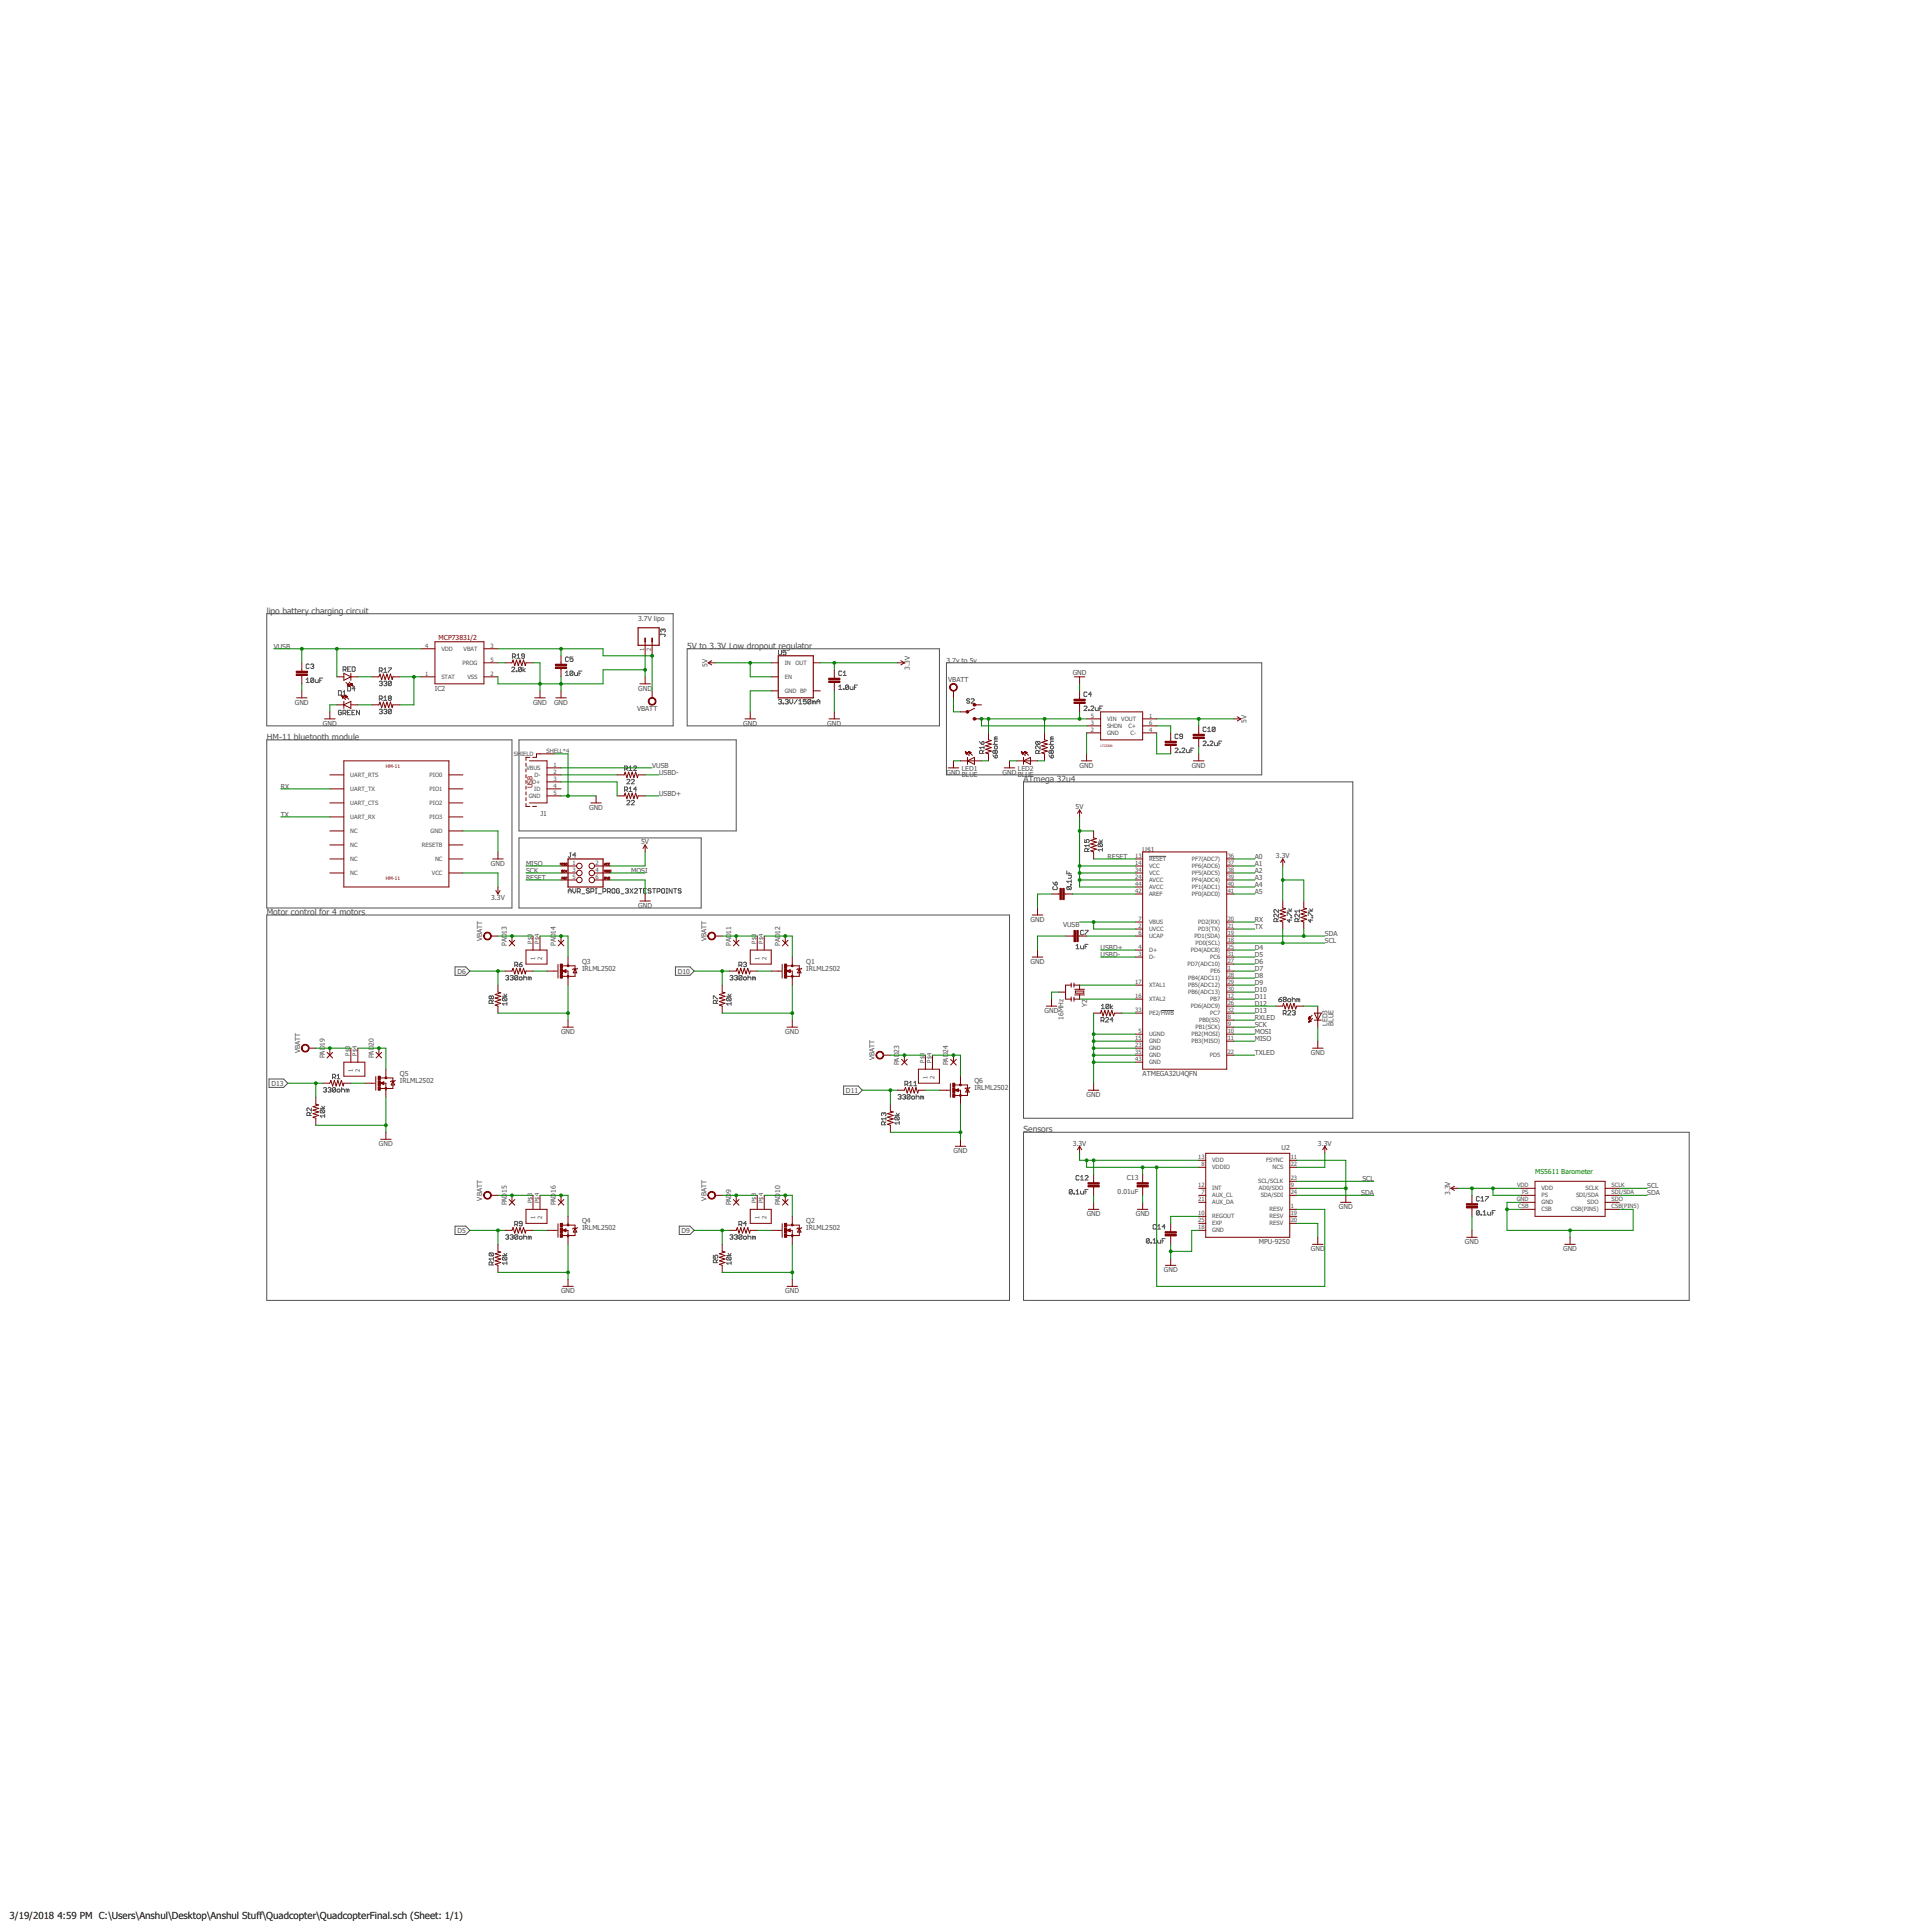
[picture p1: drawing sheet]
<svg xmlns="http://www.w3.org/2000/svg" width="700mm" height="700mm" viewBox="0 0 700 700" stroke-linecap="round" stroke-linejoin="round" font-family="sans-serif">
<defs><g id="words">
<g font-size="3.5">
<text x="3.5" y="695.4">3/19/2018</text>
<text x="20.8" y="695.4">4:59 PM C:\Users\Anshul\Desktop\Anshul Stuff\Quadcopter\QuadcopterFinal.sch (Sheet: 1/1)</text>
</g>
<g font-size="3.1" fill="#505050">
<text x="96.7" y="222.5">lipo battery charging circuit</text>
<text x="249.1" y="235.2">5V to 3.3V Low dropout regulator</text>
<text x="96.7" y="268.2">HM-11 bluetooth module</text>
<text x="371" y="283.4">ATmega 32u4</text>
<text x="96.7" y="331.7">Motor control for 4 motors</text>
<text x="371" y="410.4">Sensors</text>
</g>
<g font-size="2.5" fill="#505050">
<text x="231.3" y="225">3.7V lipo</text>
<text x="99.2" y="235.2">VUSB</text>
<text x="256.4" y="241.7" transform="rotate(-90 256.4 241.7)">5V</text>
<text x="329.8" y="242.7" transform="rotate(-90 329.8 242.7)">3.3V</text>
<text x="343" y="240.2">3.7v to 5v</text>
<text x="388.8" y="244.6">GND</text>
<text x="157.6" y="250.4">IC2</text>
<text x="231.3" y="250.4">GND</text>
<text x="343.7" y="247.2">VBATT</text>
<text x="106.8" y="255.5">GND</text>
<text x="193.2" y="255.5">GND</text>
<text x="200.8" y="255.5">GND</text>
<text x="230.9" y="257.9">VBATT</text>
<text x="117" y="263.1">GND</text>
<text x="269.4" y="263.1">GND</text>
<text x="299.9" y="263.1">GND</text>
<text x="451.8" y="262" transform="rotate(-90 451.8 262)">5V</text>
<text x="236.4" y="278.3">VUSB</text>
<text x="238.9" y="280.9">USBD-</text>
<text x="343" y="280.9">GND</text>
<text x="348.6" y="281.5">BLUE</text>
<text x="348.6" y="279.3">LED1</text>
<text x="363.4" y="280.9">GND</text>
<text x="369" y="281.5">BLUE</text>
<text x="369" y="279.3">LED2</text>
<text x="391.3" y="278.3">GND</text>
<text x="431.9" y="278.3">GND</text>
<text x="101.8" y="285.9">RX</text>
<text x="213.5" y="293.6">GND</text>
<text x="238.9" y="288.5">USBD+</text>
<text x="389.9" y="293.3">5V</text>
<text x="101.8" y="296.1">TX</text>
<text x="195.9" y="295.9">J1</text>
<text x="232.4" y="306">5V</text>
<text x="401.5" y="311.3">RESET</text>
<text x="414.2" y="308.8">U$1</text>
<text x="454.8" y="311.3">A0</text>
<text x="462.5" y="311.1">3.3V</text>
<text x="178" y="313.9">GND</text>
<text x="190.7" y="316.4">SCK</text>
<text x="190.7" y="313.9">MISO</text>
<text x="228.8" y="316.4">MOSI</text>
<text x="454.8" y="313.9">A1</text>
<text x="454.8" y="316.4">A2</text>
<text x="190.7" y="319">RESET</text>
<text x="454.8" y="319">A3</text>
<text x="454.8" y="321.5">A4</text>
<text x="178" y="326.1">3.3V</text>
<text x="231.3" y="329.1">GND</text>
<text x="454.8" y="324">A5</text>
<text x="373.5" y="334.2">GND</text>
<text x="385.3" y="336">VUSB</text>
<text x="454.8" y="334.2">RX</text>
<text x="174.8" y="341.2" transform="rotate(-90 174.8 341.2)">VBATT</text>
<text x="256.1" y="341.2" transform="rotate(-90 256.1 341.2)">VBATT</text>
<text x="454.8" y="336.7">TX</text>
<text x="480.2" y="339.3">SDA</text>
<text x="480.2" y="341.8">SCL</text>
<text x="183.7" y="343" transform="rotate(-90 183.7 343)">PAD13</text>
<text x="201.5" y="343" transform="rotate(-90 201.5 343)">PAD14</text>
<text x="265" y="343" transform="rotate(-90 265 343)">PAD11</text>
<text x="282.8" y="343" transform="rotate(-90 282.8 343)">PAD12</text>
<text x="398.9" y="346.9">USBD-</text>
<text x="398.9" y="344.4">USBD+</text>
<text x="454.8" y="344.4">D4</text>
<text x="454.8" y="346.9">D5</text>
<text x="165.8" y="352.9">D6</text>
<text x="211" y="352">IRLML2502</text>
<text x="211" y="349.4">Q3</text>
<text x="245.7" y="352.9">D10</text>
<text x="292.2" y="352">IRLML2502</text>
<text x="292.2" y="349.4">Q1</text>
<text x="373.5" y="349.4">GND</text>
<text x="454.8" y="349.4">D6</text>
<text x="454.8" y="352">D7</text>
<text x="454.8" y="357.1">D9</text>
<text x="454.8" y="354.5">D8</text>
<text x="454.8" y="359.6">D10</text>
<text x="394.1" y="364.9" transform="rotate(-90 394.1 364.9)">Y2</text>
<text x="454.8" y="362.1">D11</text>
<text x="454.8" y="364.7">D12</text>
<text x="378.6" y="367.2">GND</text>
<text x="385.5" y="369.6" transform="rotate(-90 385.5 369.6)">16MHz</text>
<text x="454.8" y="367.2">D13</text>
<text x="454.8" y="369.8">RXLED</text>
<text x="481.2" y="371.8" transform="rotate(-90 481.2 371.8)">LED3</text>
<text x="483.4" y="371.8" transform="rotate(-90 483.4 371.8)">BLUE</text>
<text x="203.4" y="374.8">GND</text>
<text x="284.6" y="374.8">GND</text>
<text x="454.8" y="372.3">SCK</text>
<text x="454.8" y="374.8">MOSI</text>
<text x="454.8" y="377.4">MISO</text>
<text x="108.7" y="381.8" transform="rotate(-90 108.7 381.8)">VBATT</text>
<text x="117.7" y="383.6" transform="rotate(-90 117.7 383.6)">PAD19</text>
<text x="135.5" y="383.6" transform="rotate(-90 135.5 383.6)">PAD20</text>
<text x="454.8" y="382.5">TXLED</text>
<text x="475.1" y="382.5">GND</text>
<text x="317" y="384.4" transform="rotate(-90 317 384.4)">VBATT</text>
<text x="326" y="386.1" transform="rotate(-90 326 386.1)">PAD23</text>
<text x="343.7" y="386.1" transform="rotate(-90 343.7 386.1)">PAD24</text>
<text x="98.4" y="393.5">D13</text>
<text x="144.9" y="392.6">IRLML2502</text>
<text x="144.9" y="390.1">Q5</text>
<text x="353.2" y="395.2">IRLML2502</text>
<text x="353.2" y="392.6">Q6</text>
<text x="414.2" y="390.1">ATMEGA32U4QFN</text>
<text x="306.6" y="396">D11</text>
<text x="393.8" y="397.7">GND</text>
<text x="137.3" y="415.5">GND</text>
<text x="345.6" y="418">GND</text>
<text x="388.8" y="415.2">3.3V</text>
<text x="464.5" y="416.7">U2</text>
<text x="477.7" y="415.2">3.3V</text>
<text x="408.4" y="427.8">C13</text>
<text x="493.8" y="428.2">SCL</text>
<text x="597" y="430.7">SCL</text>
<text x="174.8" y="435.2" transform="rotate(-90 174.8 435.2)">VBATT</text>
<text x="183.7" y="436.9" transform="rotate(-90 183.7 436.9)">PAD15</text>
<text x="201.5" y="436.9" transform="rotate(-90 201.5 436.9)">PAD16</text>
<text x="256.1" y="435.2" transform="rotate(-90 256.1 435.2)">VBATT</text>
<text x="265" y="436.9" transform="rotate(-90 265 436.9)">PAD9</text>
<text x="282.8" y="436.9" transform="rotate(-90 282.8 436.9)">PAD10</text>
<text x="405.1" y="432.9">0.01uF</text>
<text x="493.4" y="433.3">SDA</text>
<text x="525.7" y="433.2" transform="rotate(-90 525.7 433.2)">3.3V</text>
<text x="597" y="433.3">SDA</text>
<text x="211" y="443.4">Q4</text>
<text x="292.2" y="443.4">Q2</text>
<text x="393.9" y="440.9">GND</text>
<text x="411.7" y="440.9">GND</text>
<text x="485.3" y="438.3">GND</text>
<text x="165.8" y="446.8">D5</text>
<text x="211" y="445.9">IRLML2502</text>
<text x="247" y="446.8">D9</text>
<text x="292.2" y="445.9">IRLML2502</text>
<text x="456.2" y="451">MPU-9250</text>
<text x="475.2" y="453.6">GND</text>
<text x="531" y="451">GND</text>
<text x="566.5" y="453.6">GND</text>
<text x="421.8" y="461.2">GND</text>
<text x="203.4" y="468.8">GND</text>
<text x="284.6" y="468.8">GND</text>
</g>
<g font-size="2.5" fill="#800000">
<text x="159" y="231.9">MCP73831/2</text>
<text x="193.1" y="285.7" transform="rotate(-90 193.1 285.7)">USB</text>
</g>
<text font-size="2.5" fill="#008000" x="556.4" y="425.6">MS5611 Barometer</text>
<g font-size="2.1" fill="#505050">
<text x="154.1" y="234.8">4</text>
<text x="160" y="235.9">VDD</text>
<text x="168" y="235.9">VBAT</text>
<text x="177.8" y="234.8">3</text>
<text x="177.8" y="239.9">5</text>
<text x="233.5" y="236.1" transform="rotate(-90 233.5 236.1)">1</text>
<text x="236" y="236.1" transform="rotate(-90 236 236.1)">2</text>
<text x="154.1" y="245">1</text>
<text x="167.6" y="241">PROG</text>
<text x="177.8" y="245">2</text>
<text x="284.4" y="241">IN</text>
<text x="288.3" y="241">OUT</text>
<text x="160" y="246.1">STAT</text>
<text x="169.4" y="246.1">VSS</text>
<text x="284.4" y="251.2">GND BP</text>
<text x="284.4" y="246.1">EN</text>
<text x="395.4" y="260.2">5</text>
<text x="395.4" y="262.7">3</text>
<text x="401.3" y="261.3">VIN</text>
<text x="401.3" y="263.9">SHDN</text>
<text x="406.4" y="261.3">VOUT</text>
<text x="409" y="263.9">C+</text>
<text x="416.5" y="262.7">6</text>
<text x="416.5" y="260.2">1</text>
<text x="395.4" y="265.3">2</text>
<text x="401.3" y="266.4">GND</text>
<text x="409.7" y="266.4">C-</text>
<text x="416.5" y="265.3">4</text>
<text x="186.2" y="274">SHIELD</text>
<text x="198.1" y="272.9">SHELL*4</text>
<text x="127" y="281.6">UART_RTS</text>
<text x="155.7" y="281.6">PIO0</text>
<text x="190.8" y="279.1">VBUS</text>
<text x="193.7" y="281.6">D-</text>
<text x="200.6" y="280.5">2</text>
<text x="200.6" y="278">1</text>
<text x="127" y="286.7">UART_TX</text>
<text x="155.7" y="286.7">PIO1</text>
<text x="192.9" y="284.2">D+</text>
<text x="193.7" y="286.7">ID</text>
<text x="200.6" y="285.6">4</text>
<text x="200.6" y="283.1">3</text>
<text x="127" y="291.8">UART_CTS</text>
<text x="155.7" y="291.8">PIO2</text>
<text x="191.6" y="289.3">GND</text>
<text x="200.6" y="288.1">5</text>
<text x="127" y="296.9">UART_RX</text>
<text x="155.7" y="296.9">PIO3</text>
<text x="127" y="301.9">NC</text>
<text x="156.1" y="301.9">GND</text>
<text x="127" y="307">NC</text>
<text x="152.9" y="307">RESETB</text>
<text x="411.5" y="311">13</text>
<text x="445" y="311">36</text>
<text x="127" y="312.1">NC</text>
<text x="127" y="317.2">NC</text>
<text x="156.5" y="317.2">VCC</text>
<text x="157.7" y="312.1">NC</text>
<text x="207.5" y="313.5">1</text>
<text x="207.5" y="316.1">3</text>
<text x="215.9" y="313.5">2</text>
<text x="215.9" y="316.1">4</text>
<text x="411.5" y="313.5">14</text>
<text x="411.5" y="316.1">34</text>
<text x="416.5" y="312.1">RESET</text>
<text x="416.5" y="314.6">VCC</text>
<text x="416.5" y="317.2">VCC</text>
<text x="432" y="317.2">PF5(ADC5)</text>
<text x="432" y="314.6">PF6(ADC6)</text>
<text x="432" y="312.1">PF7(ADC7)</text>
<text x="445" y="316.1">38</text>
<text x="445" y="313.5">37</text>
<text x="207.5" y="318.6">5</text>
<text x="215.9" y="318.6">6</text>
<text x="411.5" y="323.7">42</text>
<text x="411.5" y="318.6">24</text>
<text x="411.5" y="321.1">44</text>
<text x="416.5" y="319.7">AVCC</text>
<text x="416.5" y="322.3">AVCC</text>
<text x="432" y="322.3">PF1(ADC1)</text>
<text x="432" y="319.7">PF4(ADC4)</text>
<text x="445" y="323.7">41</text>
<text x="445" y="321.1">40</text>
<text x="445" y="318.6">39</text>
<text x="416.5" y="324.8">AREF</text>
<text x="432" y="324.8">PF0(ADC0)</text>
<text x="412.6" y="333.8">7</text>
<text x="416.5" y="335">VBUS</text>
<text x="434.3" y="335">PD2(RX)</text>
<text x="445" y="333.8">20</text>
<text x="412.6" y="338.9">6</text>
<text x="412.6" y="336.4">2</text>
<text x="416.5" y="340">UCAP</text>
<text x="416.5" y="337.5">UVCC</text>
<text x="432.9" y="340">PD1(SDA)</text>
<text x="434.3" y="337.5">PD3(TX)</text>
<text x="445" y="341.5">18</text>
<text x="445" y="338.9">19</text>
<text x="445" y="336.4">21</text>
<text x="192.8" y="342" transform="rotate(-90 192.8 342)">P$3</text>
<text x="194" y="347.9" transform="rotate(-90 194 347.9)">1</text>
<text x="195.4" y="342" transform="rotate(-90 195.4 342)">P$4</text>
<text x="196.5" y="347.9" transform="rotate(-90 196.5 347.9)">2</text>
<text x="274.1" y="342" transform="rotate(-90 274.1 342)">P$3</text>
<text x="275.2" y="347.9" transform="rotate(-90 275.2 347.9)">1</text>
<text x="276.7" y="342" transform="rotate(-90 276.7 342)">P$4</text>
<text x="277.8" y="347.9" transform="rotate(-90 277.8 347.9)">2</text>
<text x="412.6" y="344">4</text>
<text x="412.6" y="346.5">3</text>
<text x="416.5" y="345.1">D+</text>
<text x="416.5" y="347.7">D-</text>
<text x="431.6" y="345.1">PD4(ADC8)</text>
<text x="433.3" y="342.6">PD0(SCL)</text>
<text x="438.7" y="347.7">PC6</text>
<text x="445" y="346.5">31</text>
<text x="445" y="344">25</text>
<text x="430.5" y="350.2">PD7(ADC10)</text>
<text x="438.7" y="352.7">PE6</text>
<text x="445" y="349.1">27</text>
<text x="445" y="351.6">1</text>
<text x="411.5" y="356.7">17</text>
<text x="416.5" y="357.8">XTAL1</text>
<text x="430.7" y="355.3">PB4(ADC11)</text>
<text x="430.7" y="357.8">PB5(ADC12)</text>
<text x="445" y="354.2">28</text>
<text x="445" y="356.7">29</text>
<text x="445" y="359.2">30</text>
<text x="411.5" y="361.8">16</text>
<text x="416.5" y="362.9">XTAL2</text>
<text x="430.7" y="360.4">PB6(ADC13)</text>
<text x="431.6" y="365.4">PD6(ADC9)</text>
<text x="438.7" y="362.9">PB7</text>
<text x="445" y="361.8">12</text>
<text x="445" y="364.3">26</text>
<text x="411.5" y="366.9">33</text>
<text x="416.5" y="368">PE2/HWB</text>
<text x="434.7" y="370.5">PB0(SS)</text>
<text x="438.7" y="368">PC7</text>
<text x="445" y="369.4">8</text>
<text x="445" y="371.9">9</text>
<text x="445" y="366.9">32</text>
<text x="411.5" y="377">15</text>
<text x="412.6" y="374.5">5</text>
<text x="416.5" y="375.6">UGND</text>
<text x="431.9" y="375.6">PB2(MOSI)</text>
<text x="433.3" y="373.1">PB1(SCK)</text>
<text x="445" y="374.5">10</text>
<text x="445" y="377">11</text>
<text x="126.8" y="382.7" transform="rotate(-90 126.8 382.7)">P$3</text>
<text x="129.3" y="382.7" transform="rotate(-90 129.3 382.7)">P$4</text>
<text x="411.5" y="379.6">23</text>
<text x="411.5" y="382.1">35</text>
<text x="416.5" y="378.1">GND</text>
<text x="416.5" y="380.7">GND</text>
<text x="416.5" y="383.2">GND</text>
<text x="431.9" y="378.1">PB3(MISO)</text>
<text x="438.5" y="383.2">PD5</text>
<text x="445" y="382.1">22</text>
<text x="127.9" y="388.5" transform="rotate(-90 127.9 388.5)">1</text>
<text x="130.5" y="388.5" transform="rotate(-90 130.5 388.5)">2</text>
<text x="335.1" y="385.2" transform="rotate(-90 335.1 385.2)">P$3</text>
<text x="337.6" y="385.2" transform="rotate(-90 337.6 385.2)">P$4</text>
<text x="411.5" y="384.6">43</text>
<text x="416.5" y="385.8">GND</text>
<text x="336.2" y="391" transform="rotate(-90 336.2 391)">1</text>
<text x="338.7" y="391" transform="rotate(-90 338.7 391)">2</text>
<text x="434.3" y="420.2">13</text>
<text x="435.5" y="422.7">8</text>
<text x="439.4" y="423.9">VDDIO</text>
<text x="439.4" y="421.3">VDD</text>
<text x="458.9" y="421.3">FSYNC</text>
<text x="461.3" y="423.9">NCS</text>
<text x="467.9" y="420.2">11</text>
<text x="467.9" y="422.7">22</text>
<text x="434.3" y="430.4">12</text>
<text x="439.4" y="431.5">INT</text>
<text x="456" y="428.9">SCL/SCLK</text>
<text x="456.3" y="431.5">AD0/SDO</text>
<text x="467.9" y="427.8">23</text>
<text x="467.9" y="430.4">9</text>
<text x="549.9" y="430.4">VDD</text>
<text x="558.7" y="431.5">VDD</text>
<text x="574.7" y="431.5">SCLK</text>
<text x="584.1" y="430.4">SCLK</text>
<text x="192.8" y="436" transform="rotate(-90 192.8 436)">P$3</text>
<text x="195.4" y="436" transform="rotate(-90 195.4 436)">P$4</text>
<text x="274.1" y="436" transform="rotate(-90 274.1 436)">P$3</text>
<text x="276.7" y="436" transform="rotate(-90 276.7 436)">P$4</text>
<text x="434.3" y="435.4">21</text>
<text x="435.5" y="432.9">7</text>
<text x="439.4" y="434">AUX_CL</text>
<text x="439.4" y="436.6">AUX_DA</text>
<text x="456.9" y="434">SDA/SDI</text>
<text x="467.9" y="432.9">24</text>
<text x="467.9" y="438">1</text>
<text x="549.8" y="435.4">GND</text>
<text x="550.3" y="438">CSB</text>
<text x="551.7" y="432.9">PS</text>
<text x="558.7" y="434">PS</text>
<text x="558.7" y="436.6">GND</text>
<text x="571.2" y="434">SDI/SDA</text>
<text x="575.3" y="436.6">SDO</text>
<text x="584.1" y="438">CSB(PIN5)</text>
<text x="584.1" y="435.4">SDO</text>
<text x="584.1" y="432.9">SDI/SDA</text>
<text x="194" y="441.8" transform="rotate(-90 194 441.8)">1</text>
<text x="196.5" y="441.8" transform="rotate(-90 196.5 441.8)">2</text>
<text x="275.2" y="441.8" transform="rotate(-90 275.2 441.8)">1</text>
<text x="277.8" y="441.8" transform="rotate(-90 277.8 441.8)">2</text>
<text x="434.3" y="440.5">10</text>
<text x="434.3" y="443.1">25</text>
<text x="439.4" y="441.6">REGOUT</text>
<text x="460.2" y="439.1">RESV</text>
<text x="460.2" y="441.6">RESV</text>
<text x="467.9" y="440.5">19</text>
<text x="467.9" y="443.1">20</text>
<text x="558.7" y="439.1">CSB</text>
<text x="569.5" y="439.1">CSB(PIN5)</text>
<text x="434.3" y="445.6">18</text>
<text x="439.4" y="446.7">GND</text>
<text x="439.4" y="444.2">EXP</text>
<text x="460.2" y="444.2">RESV</text>
</g>
<g font-size="1.8" fill="#800000">
<text x="139.9" y="278.3">HM-11</text>
<text x="139.9" y="319">HM-11</text>
</g>
<text font-size="1.1" fill="#800000" x="398.9" y="270.7">LTC3200</text>
</g></defs>
<g fill="none" stroke="#505050" stroke-width=".36">
<path d="M96.7 222.5h147.3v40.6h-147.3zM185.7 238.1h.8l.3-.8-.3-.3h-.8v1.6M186.3 238.1l.5 .5M187.4 237.6l.5-.6v1.6M187.4 238.6h1.1M190.1 237.8h-.8l-.3-.2 .3-.6 .8 .3v1.1l-.3 .2-.8-.2M206 238.4l-.2-.3-.8 .3v1.1l.2 .3 .8-.3M207.7 238.1h-1.1v.9l.5-.3 .6 .3-.3 .8-.8-.3M239.5 229.9h1.4l.2 .3-.2 .5M239.5 229.7v.5M240.3 228.3l.3-.3 .5 .3-.2 .8M240.3 228.3l-.3-.3-.5 .3 .3 .8"/>
<path d="M240.3 228.3v.3M249.1 235.2h91.4v27.9h-91.4zM282.2 235.7v1.4l.2 .3 .9-.3v-1.4M284.9 235.7h-1.1v.9l.6-.3 .5 .3-.3 .8-.8-.3M111 246.3l.5-.5v1.6M111 247.4h1.1M112.1 241l-.3-.3-.8 .3v1l.3 .3 .8-.3M112.6 241l.8-.3 .3 .3-.3 .5M113.2 241.5h.2M113.4 241.5l.3 .3-.3 .5-.8-.3M113.7 246v1.1l-.3 .3-.8-.3M113.7 246l-.8-.2-.3 .2v1.1"/>
<path d="M113.7 246l-1.1 1.1M114.3 246.3v.8l.2 .3h.8v-1.1M115.9 246.6h.5M117 245.8h-1.1v1.6M122.7 250.3h.8l.2 .3v1.1l-.2 .3h-.8zM123.7 257.7l-.2-.2-.8 .2v1.1l.2 .3 .8-.3v-.5h-.5M124.3 258.5h.8l.3-.2-.3-.8h-.8v1.6M124.3 250.9l.5-.6v1.7M124.3 252h1.1M124.4 242.8h.8l.2-.3-.2-.8h-.8v1.6M124.8 258.5l.6 .6M124.9 242.8l.5 .5"/>
<path d="M125.9 258.3h.6M126 248.8h.8l.3 .3v1.1l-.3 .2h-.8zM126 242.5h.5M127 257.5h-1.1v1.6h1.1M127.1 241.7h-1.1v1.6h1.1M127.6 258.3h.5M127.6 241.7h.8l.3 .3v1.1l-.3 .2h-.8zM128.7 257.5h-1.1v1.6h1.1M128.7 249.6h-1.1l.8-.8v1.6M130.3 257.5v1.6l-1.1-1.6v1.6M137.5 247.2l.8-.3 .3 .3-.3 .5M137.5 243.2h.8l.3-.3-.3-.8h-.8v1.6"/>
<path d="M137.5 253.3h.8l.3-.2-.3-.9h-.8v1.7M137.5 257.3l.8-.2 .3 .2-.3 .6M138 247.7h.3M138 257.9h.3M138 243.2l.6 .5M138 253.3l.6 .6M138.3 247.7l.3 .3-.3 .5-.8-.2M138.3 257.9l.3 .2-.3 .6-.8-.3M139.1 247.2l.8-.3 .3 .3-.3 .5M139.1 257.3l.8-.2 .3 .2-.3 .6M139.1 242.6l.6-.5v1.6M139.1 252.8l.6-.6v1.7"/>
<path d="M139.1 243.7h1.1M139.1 253.9h1.1M139.7 247.7h.2M139.7 257.9h.2M139.9 247.7l.3 .3-.3 .5-.8-.2M139.9 257.9l.3 .2-.3 .6-.8-.3M140.8 242.1h1l-1 1.6M141 253.1l-.2-.3 .2-.6 .8 .3-.2 .6M141 253.1l-.2 .2 .2 .6 .8-.3-.2-.5M141 253.1h.6M141.8 247.2l-.8-.3-.2 .3v1.1M141.8 247.2v1.1l-.2 .2-.8-.2"/>
<path d="M141.8 257.3l-.2-.2-.8 .2v1.1M141.8 257.3v1.1l-.2 .3-.8-.3M141.8 247.2l-1 1.1M141.8 257.3l-1 1.1M185.5 242.1l.2-.3 .8 .3-1 1.4h1M187.1 243.2h.3v.3h-.3zM189 242.1v1.1l-.3 .3-.8-.3M189 242.1l-.8-.3-.3 .3v1.1M189 242.1l-1.1 1.1M189.5 241.8v1.7M190.4 242.4l-.9 .5 .9 .6M205 243.8l.5-.6v1.7"/>
<path d="M205 244.9h1M207.7 243.5l-.8-.3-.3 .3v1.1M207.7 243.5v1.1l-.3 .3-.8-.3M207.7 243.5l-1.1 1.1M208.2 243.8v.8l.3 .3h.8v-1.1M209.9 244.1h.5M210.9 243.2h-1v1.7M282.2 253.8l.8-.3 .3 .3-.3 .5M282.7 254.3h.3M283 254.3l.3 .3-.3 .5-.8-.2M283.8 254.9h.3v.2h-.3zM284.6 253.8l.8-.3 .3 .3-.3 .5"/>
<path d="M285.2 254.3h.2M285.4 254.3l.3 .3-.3 .5-.8-.2M286.3 253.5v1.1l.5 .5 .5-.5v-1.1M289 253.5l-1.1 1.6M289.5 255.1h1.1M289.5 254.1l.6-.6v1.6M292.2 253.5h-1v.8l.5-.2 .5 .2-.2 .8-.8-.2M293.9 253.8l-.8-.3-.3 .3v1.1M293.9 253.8v1.1l-.3 .2-.8-.2M293.9 253.8l-1.1 1.1M295 254.3l-.6-.2v1M295 254.3v.8"/>
<path d="M295 254.3l.3-.2 .2 .2v.8M296.1 254.3h1.1M296.1 255.1v-1l.5-.6 .6 .6v1M304 248.9l.5-.6v1.6M304 249.9h1.1M305.1 243.5l-.3-.3-.8 .3v1.1l.3 .3 .8-.3M305.6 243.8l.6-.6v1.7M305.6 244.9h1.1M305.6 249.7h.3v.2h-.3zM307.6 248.6v1.1l-.3 .2-.8-.2M307.6 248.6l-.9-.3-.2 .3v1.1M307.6 248.6l-1.1 1.1"/>
<path d="M308.1 248.9v.8l.3 .2h.8v-1M309.7 249.1h.6M310.8 248.3h-1.1v1.6M343 240.2h114.3v40.7h-114.3zM351.5 253.5l-.3-.2-.8 .2 .2 .6 .9 .2-.3 .6-.8-.3M352 253.5l.3-.2 .8 .2-1.1 1.4h1.1M392.9 256.2l.3-.3 .8 .3-1.1 1.4h1.1M394 251.1l-.3-.3-.8 .3v1.1l.3 .3 .8-.3M394.5 257.3h.3v.3h-.3zM395.4 256.2l.2-.3 .9 .3-1.1 1.4h1.1M395.6 251.7h-1.1l.9-.9v1.7M397 256.5v.8l.3 .3h.8v-1.1"/>
<path d="M398.6 256.8h.6M399.7 255.9h-1.1v1.7M96.7 268.2h88.9v60.9h-88.9zM188.1 268.2h78.7v33h-78.7zM226.4 278.7h.8l.3-.3-.3-.8h-.8v1.7M226.9 278.7l.6 .6M228 278.2l.6-.6v1.7M228 279.3h1.1M229.7 277.9l.2-.3 .8 .3-1 1.4h1M355 268.7l.9 1.1M356.2 268.7l.5 .3v.5l-.8 .3v-.8zM356.2 273.1v-.8l-.3-.3-.9 .3v.8h1.7"/>
<path d="M356.7 272l-.5 .5M356.7 270.9h-1.7l.6 .6M356.7 270.4v1.1M359.9 273.6l.8 1.1M359.9 269.8h1.6M360.4 270.6l.8-.2 .3 .8-.8 .3zM360.7 273.9l.5-.3 .3 .8-.8 .3zM360.7 272.3l.3-.3 .5 .3-.3 .8-.5-.3M360.7 272.3v.5M360.7 272.3l-.3-.3-.5 .3 .3 .8 .5-.3M360.7 267.6l-.3 .6h1.1M360.7 267.6h.8"/>
<path d="M361.5 268.7h-.8l-.3 .3 .3 .8M361.5 267.1h-.8l-.3 .3 .3 .2M375.6 268.7h1.1l.3 .3-.3 .8M375.6 268.7l-.2 .8 .2 .3h1.1M375.6 268.7l1.1 1.1M376.5 273.1v-.8l-.3-.3-.8 .3v.8h1.6M377 272l-.5 .5M377 270.4v1.1l-1.4-1.1-.2 .2 .2 .9M380.2 269.8h1.6M380.2 273.6l.8 1.1M381 273.9l.6-.3 .2 .8-.8 .3zM381 272.3l-.3-.3-.5 .3 .3 .8 .5-.3"/>
<path d="M381 272.3l.3-.3 .5 .3-.2 .8-.6-.3M381 270.4l.8 .2-.2 .9-.9-.3zM381 267.6l-.3 .6h1.1M381 267.6h.8M381 272.3v.5M381.8 268.7h-.8l-.3 .3 .3 .8M381.8 267.1h-.8l-.3 .3 .3 .2M425.9 271.4l.3-.2 .8 .2-1.1 1.4h1.1M427 266.4l-.3-.3-.8 .3v1l.3 .3 .8-.3M427.6 272.5h.2v.3h-.2zM428.4 271.4l.2-.2 .9 .2-1.1 1.4h1.1M428.6 266.9h-.8l-.2-.3 .2-.5 .8 .3v1l-.2 .3-.8-.3"/>
<path d="M430 271.7v.8l.3 .3h.8v-1.1M431.7 272h.5M432.7 271.2h-1v1.6M436.1 268.9l.3-.3 .8 .3-1.1 1.4h1.1M437.2 263.8l-.3-.3-.8 .3v1.1l.3 .3 .8-.3M437.7 270h.3v.3h-.3zM437.7 265.2h1.1M437.7 264.1l.6-.6v1.7M438.5 268.9l.3-.3 .8 .3-1.1 1.4h1.1M440.2 269.2v.8l.2 .3h.9v-1.1M440.4 263.8l-.8-.3-.2 .3v1.1M440.4 263.8v1.1l-.2 .3-.8-.3"/>
<path d="M440.4 263.8l-1 1.1M441.8 269.4h.5M442.9 268.6h-1.1v1.7M226.4 286.3h.8l.3-.2-.3-.8h-.8v1.6M226.9 286.3l.6 .6M227.2 282.7l.3-.2 .8 .2-1.1 1.4h1.1M227.2 290.4l.3-.3 .8 .3-1.1 1.3h1.1M228 285.8l.6-.5v1.6M228 286.9h1.1M228.8 282.7l.3-.2 .8 .2-1.1 1.4h1.1M228.8 290.4l.3-.3 .8 .3-1.1 1.3h1.1M230.7 286.1h-1l.8-.8v1.6"/>
<path d="M371 283.4h119.3v121.9h-119.3zM188.1 303.7h66v25.4h-66zM206.5 309.1h.6M206.8 309.1v1.4l-.3 .3-.5-.3M208.7 309.9h-1.1l.8-.8v1.7M381.6 319.7l.8 1.1M382.4 320l.5-.3 .3 .8-.8 .3zM386.7 315.6v1.1h1.6M387.2 317.3h1.1v.8l-.3 .2h-.8M387.5 316.2v.5M388.3 318.9v1.1M388.3 319.4h-1.6l.5 .6"/>
<path d="M393.1 304.3v1.1h.9l-.3-.6 .3-.5 .8 .3-.3 .8M394.2 308.7v-.9l-.8-.2-.3 .2v.9h1.7M394.8 305.9v1.1M394.8 307.6l-.6 .5M394.8 306.5h-1.7l.6 .5M398 305.2h1.6M398.3 305.8h1l.3 .3-.3 .8M398.3 305.8l-.3 .8 .3 .3h1M398.3 305.8l1 1.1M398.5 304.4l.6 .8 .5-.8M399.6 308h-1.6l.5 .5M399.6 307.4v1.1"/>
<path d="M416.5 310.4h6.2M96.7 331.7h269.2v139.6h-269.2zM206 323.7v-1.1l.5-.5 .6 .5v1.1M206 322.9h1.1M207.6 322.1v1.1l.6 .5 .5-.5v-1.1M209.3 323.2h.8l.2-.3-.2-.8h-.8v1.6M209.8 323.2l.5 .5M210.9 324h1.1M213.6 322.4l-.3-.3-.8 .3 .3 .5 .8 .3-.3 .5-.8-.3M214.2 323.2h.8l.2-.3-.2-.8h-.8v1.6M215.8 322.1h.5M215.8 323.7h.5"/>
<path d="M216.1 322.1v1.6M216.9 324h1.1M218.5 323.2h.8l.3-.3-.3-.8h-.8v1.6M220.2 323.2h.8l.2-.3-.2-.8h-.8v1.6M220.7 323.2l.5 .5M222.1 322.1l.8 .3v1l-.3 .3-.8-.3v-1zM224.5 322.4l-.3-.3-.8 .3v1l.3 .3 .8-.3v-.5h-.5M225.1 324h1M226.7 322.4l.8-.3 .3 .3-.3 .5M227.2 322.9h.3M227.5 322.9l.3 .3-.3 .5-.8-.3M228.3 322.1l1.1 1.6"/>
<path d="M229.4 322.1l-1.1 1.6M230 322.4l.3-.3 .8 .3-1.1 1.3h1.1M231.6 322.1h1.1M232.2 322.1v1.6M233.3 322.9h.5M234.3 322.1h-1v1.6h1M236 322.4l-.3-.3-.8 .3 .3 .5 .8 .3-.3 .5-.8-.3M236.5 322.1h1.1M237.1 322.1v1.6M238.2 323.2h.8l.2-.3-.2-.8h-.8v1.6M240.1 322.1l.8 .3v1l-.3 .3-.8-.3v-1zM241.4 322.1h.6"/>
<path d="M241.4 323.7h.6M241.7 322.1v1.6M243.6 322.1v1.6l-1.1-1.6v1.6M244.2 322.1h1.1M244.7 322.1v1.6M246.9 322.4l-.3-.3-.8 .3 .3 .5 .8 .3-.3 .5-.8-.3M381.9 321.4l-.3 .2 .3 .9h1l.3-.3-.3-.8M386.9 321.4l-.2 .8 .2 .3h1.1M386.9 321.4h1.1l.3 .2-.3 .9M386.9 321.4l1.1 1.1M388 320.5h.3v.3h-.3zM392.7 337.5l-.2-.3-.8 .3v1.1l.2 .2 .8-.2"/>
<path d="M393.3 337.2h1.1l-1.1 1.6M462.8 334.1v-.9l-.8-.2-.3 .2v.9h1.7M463.4 331.3v1.1l-1.1-1.1-.6 .3 .3 .8M463.4 329.7v1.1l-1.1-1.1-.6 .2 .3 .9M463.4 333l-.6 .5M466.6 331.9v-1.1l1.6 1.1M466.6 330.2h1.6M467.1 329.4l.5 .8 .6-.8M467.4 333.2v1.1l-.8-.8h1.6M467.9 332.4h.3v.3h-.3zM470.4 334.1v-.9l-.8-.2-.3 .2v.9h1.7M471 330.2h-1.7l.6 .6"/>
<path d="M471 331.3v1.1l-1.1-1.1-.6 .3 .3 .8M471 333l-.6 .5M471 329.7v1.1M474.2 331.9v-1.1l1.6 1.1M474.2 330.2h1.6M474.7 329.4l.6 .8 .5-.8M475 333.2v1.1l-.8-.8h1.6M475.5 332.4h.3v.3h-.3zM164.9 350.5h3.9l1.5 1.5-1.5 1.5h-3.9zM183.3 353.8l.8-.2 .3 .2-.3 .6M183.8 354.4h.3M184.1 354.4l.3 .3-.3 .5-.8-.3"/>
<path d="M184.9 353.8l.8-.2 .3 .2-.3 .6M185.5 354.4h.2M185.7 354.4l.3 .3-.3 .5-.8-.3M186.6 349.8h.8l.2-.8-.2-.2h-.8v1.6M187.1 349.8l.5 .6M187.6 353.8l-.2-.2-.8 .2v1.1M187.6 353.8v1.1l-.2 .3-.8-.3M187.6 353.8l-1 1.1M188.2 354.4l.8-.3 .3 .8-.8 .3zM188.2 349.6h.8l.3 .5-.8 .3zM189.3 348.8l-1.1 .8M189.8 354.4l.8-.3 .3 .3v.8"/>
<path d="M189.8 353.6v1.6M192 354.4l-.5-.3v1.1M192 354.4v.8M192 354.4l.3-.3 .3 .3v.8M244.8 350.5h5.3l1.5 1.5-1.5 1.5h-5.3zM264.6 353.8l.8-.2 .2 .2-.2 .6M265.1 354.4h.3M265.4 354.4l.2 .3-.2 .5-.8-.3M266.2 353.8l.8-.2 .3 .2-.3 .6M266.7 354.4h.3M267 354.4l.3 .3-.3 .5-.8-.3M267.8 349.8h.8l.3-.8-.3-.2h-.8v1.6"/>
<path d="M268.4 349.8l.5 .6M268.9 353.8l-.3-.2-.8 .2v1.1M268.9 353.8v1.1l-.3 .3-.8-.3M268.9 353.8l-1.1 1.1M269.5 349l.8-.2 .3 .2-.3 .6M269.7 354.1l.9 .3-.3 .8-.8-.3zM270 349.6h.3M270.3 349.6l.3 .2-.3 .6-.8-.3M271.1 354.4l.8-.3 .3 .3v.8M271.1 353.6v1.6M273.3 354.4l-.6-.3v1.1M273.3 354.4v.8"/>
<path d="M273.3 354.4l.3-.3 .2 .3v.8M390 342.8l.6-.5v1.6M390 343.9h1.1M391.7 342.8v.8l.2 .3h.8v-1.1M393.3 343.1h.5M394.4 342.3h-1.1v1.6M178.1 361.3l.3-.3 .5 .3-.3 .8-.5-.3M178.1 361.3l-.3-.3-.5 .3 .2 .8 .6-.3M178.1 361.3v.5M178.4 363.7v-.8l-.9-.3-.2 .3v.8h1.6M178.9 362.6l-.5 .6M182.1 361.1h1.6"/>
<path d="M182.4 361.7l-.3 .8 .3 .3h1.1M182.4 361.7h1.1l.2 .2-.2 .9M182.4 361.7l1.1 1.1M182.6 360.3l.6 .8 .5-.8M183.7 363.8h-1.6l.5 .6M183.7 363.3v1.1M258.6 362.1v-1.1l1.6 1.1M259.6 363.7v-.8l-.8-.3-.2 .3v.8h1.6M260.2 362.6l-.6 .6M263.4 361.1h1.6M263.6 361.7h1.1l.3 .2-.3 .9M263.6 361.7l-.2 .2 .2 .9h1.1"/>
<path d="M263.6 361.7l1.1 1.1M263.9 360.3l.6 .8 .5-.8M265 363.8h-1.6l.5 .6M265 363.3v1.1M399.1 369.9h.8l.3-.3-.3-.8h-.8v1.6M399.2 364.5l.6-.5v1.6M399.2 365.6h1.1M399.6 369.9l.6 .5M400.7 369.1l.3-.3 .8 .3-1.1 1.3h1.1M401.9 364.3v1.1l-.2 .2-.8-.2M401.9 364.3l-.2-.3-.8 .3v1.1M401.9 364.3l-1 1.1"/>
<path d="M402.5 364v1.6M403.3 364.5l-.8 .6 .8 .5M403.4 369.6h-1l.8-.8v1.6M420.9 366.3h4.6M463.5 362.3h.8l.3 .5-.8 .3zM464.6 361.5l-1.1 .8M465.1 367.4h.8l.3-.3-.3-.8h-.8v1.6M465.4 362.3l-.3 .2 .3 .6 .8-.3-.3-.5M465.4 362.3h.5M465.4 362.3l-.3-.3 .3-.5 .8 .2-.3 .6M465.7 367.4l.5 .5M466.7 362.3l.9-.3 .2 .8-.8 .3z"/>
<path d="M466.7 366.5l.3-.2 .8 .2-1.1 1.4h1.1M468.4 362.3l.8-.3 .3 .3v.8M468.4 361.5v1.6M468.4 366.5l.8-.2 .3 .2-.3 .6M468.9 367.1h.3M469.2 367.1l.3 .3-.3 .5-.8-.3M470.6 362.3l-.6-.3v1.1M470.6 362.3v.8M470.6 362.3l.3-.3 .2 .3v.8M97.5 391.1h5.3l1.5 1.5-1.5 1.5h-5.3zM117.2 394.5l.9-.3 .2 .3-.2 .5M117.8 395h.3"/>
<path d="M118.1 395l.2 .3-.2 .5-.9-.2M118.9 394.5l.8-.3 .3 .3-.3 .5M119.4 395h.3M119.7 395l.3 .3-.3 .5-.8-.2M120.5 390.5h.8l.3-.3-.3-.8h-.8v1.6M121.1 390.5l.5 .5M121.6 394.5l-.8-.3-.3 .3v1.1M121.6 394.5v1.1l-.3 .2-.8-.2M121.6 394.5l-1.1 1.1M122.2 395l.8-.2 .2 .8-.8 .2zM122.2 389.9l.5-.5v1.6M122.2 391h1"/>
<path d="M123.8 394.2v1.6M123.8 395l.8-.2 .3 .2v.8M126 395l-.6-.2v1M126 395v.8M126 395l.2-.2 .3 .2v.8M305.8 393.6h5.2l1.6 1.6-1.6 1.5h-5.2zM325.5 397l.8-.3 .3 .3-.3 .6M326.1 397.6h.2M326.3 397.6l.3 .2-.3 .6-.8-.3M327.2 397l.8-.3 .2 .3-.2 .6M327.7 397.6h.3M328 397.6l.2 .2-.2 .6-.8-.3"/>
<path d="M328 393h.8l.3-.3-.3-.8h-.8v1.7M328.5 393l.6 .6M329.6 392.5l.5-.6v1.7M329.6 393.6h1.1M329.9 397l-.8-.3-.3 .3v1.1M329.9 397v1.1l-.3 .3-.8-.3M329.9 397l-1.1 1.1M330.7 397.3l.8 .3-.3 .8-.8-.3zM331.2 393.6h1.1M331.2 392.5l.6-.6v1.7M332.1 397.6l.8-.3 .2 .3v.8M332.1 396.7v1.7"/>
<path d="M334.2 397.6l-.5-.3v1.1M334.2 397.6v.8M334.2 397.6l.3-.3 .3 .3v.8M112.3 404.3v-.8l-.8-.3-.3 .3v.8h1.7M112.9 403.2l-.6 .6M112.9 401.6v1.1l-1.1-1.1-.6 .3 .3 .8M116.1 401.7h1.6M116.3 402.3h1.1l.3 .3-.3 .8M116.3 402.3l-.2 .8 .2 .3h1.1M116.3 402.3l1.1 1.1M116.6 400.9l.5 .8 .6-.8M117.7 404.5h-1.6l.5 .5"/>
<path d="M117.7 403.9v1.1M320.3 403.6l-.3-.3-.5 .3 .3 .8M320.3 403.6l.3-.3 .5 .3-.2 .8M320.3 403.6v.3M320.6 407.7v-.8l-.3-.3-.8 .3v.8h1.6M321.1 406.6l-.5 .6M321.1 405.5h-1.6l.5 .6M321.1 405v1.1M324.3 404.3h1.6M324.6 404.8h1.1l.2 .3-.2 .8M324.6 404.8l-.3 .9 .3 .2h1.1M324.6 404.8l1.1 1.1"/>
<path d="M324.9 403.5l.5 .8 .5-.8M325.9 407h-1.6l.6 .6M325.9 406.5v1.1M371 410.4h241.3v60.9h-241.3zM388.7 431.4l-.9-.2-.2 .2v1.1M388.7 431.4v1.1l-.3 .3-.8-.3M388.7 431.4l-1.1 1.1M389.2 432.5h.3v.3h-.3zM390 431.7l.6-.5v1.6M390 432.8h1.1M391.1 426.4l-.3-.3-.8 .3v1l.3 .3 .8-.3M391.7 431.7v.8l.2 .3h.8v-1.1"/>
<path d="M391.7 427.7h1M391.7 426.6l.5-.5v1.6M393.3 432h.5M393.3 426.4l.3-.3 .8 .3-1.1 1.3h1.1M394.4 431.2h-1.1v1.6M536.2 434l-.3-.3-.8 .3v1.1l.3 .2 .8-.2M536.2 439.1l-.8-.3-.3 .3v1M536.2 439.1v1l-.3 .3-.8-.3M536.2 439.1l-1.1 1M536.8 435.3h1M536.8 434.3l.5-.6v1.6M537.6 439.3l.5-.5v1.6"/>
<path d="M538.4 433.7h1.1l-1.1 1.6M539.2 439.3v.8l.3 .3h.8v-1.1M540.9 439.6h.5M542 438.8h-1.1v1.6M164.9 444.4h3.9l1.5 1.6-1.5 1.5h-3.9zM177.5 454.1l-.2 .8 .2 .3h1.1M177.5 454.1h1.1l.3 .3-.3 .8M177.5 454.1l1.1 1.1M178.4 458.5v-.8l-.3-.3-.8 .3v.8h1.6M178.9 455.8v1.1M178.9 457.4l-.5 .5M178.9 456.3h-1.6l.5 .6"/>
<path d="M182.1 455.1h1.6M182.4 455.6l-.3 .8 .3 .3h1.1M182.4 455.6h1.1l.2 .3-.2 .8M182.4 455.6l1.1 1.1M182.6 454.3l.6 .8 .5-.8M183.3 447.8l.8-.3 .3 .3-.3 .6M183.7 457.8h-1.6l.5 .5M183.7 457.3v1M183.8 448.4h.3M184.1 448.4l.3 .2-.3 .6-.8-.3M184.9 447.8l.8-.3 .3 .3-.3 .6M185.5 448.4h.2"/>
<path d="M185.7 448.4l.3 .2-.3 .6-.8-.3M186.6 443.8h.8l.2-.8-.2-.3h-.8v1.7M187.1 443.8l.5 .6M187.6 447.8l-.8-.3-.2 .3v1.1M187.6 447.8v1.1l-.2 .3-.8-.3M187.6 447.8l-1 1.1M188.2 448.4l.8-.3 .3 .8-.8 .3zM189.3 443.5h-.8l-.3-.2 .3-.6 .8 .3v1.1l-.3 .3-.8-.3M189.8 448.4l.8-.3 .3 .3v.8M189.8 447.5v1.7M192 448.4l-.5-.3v1.1M192 448.4v.8"/>
<path d="M192 448.4l.3-.3 .3 .3v.8M246.2 444.4h3.9l1.5 1.6-1.5 1.5h-3.9zM258.6 455v1h.8l-.3-.5 .3-.5 .8 .2-.3 .8M259.6 457.7v-.8l-.2-.3-.8 .3v.8h1.6M260.2 456.6l-.6 .5M263.4 455.1h1.6M263.6 455.6h1.1l.3 .3-.3 .8M263.6 455.6l-.2 .3 .2 .8h1.1M263.6 455.6l1.1 1.1M263.9 454.3l.6 .8 .5-.8M264.6 447.8l.8-.3 .2 .3-.2 .6M265 457.3v1"/>
<path d="M265 457.8h-1.6l.5 .5M265.1 448.4h.3M265.4 448.4l.2 .2-.2 .6-.8-.3M266.2 447.8l.8-.3 .3 .3-.3 .6M266.7 448.4h.3M267 448.4l.3 .2-.3 .6-.8-.3M267.8 443.8h.8l.3-.8-.3-.3h-.8v1.7M268.4 443.8l.5 .6M268.9 447.8l-.8-.3-.3 .3v1.1M268.9 447.8v1.1l-.3 .3-.8-.3M268.9 447.8l-1.1 1.1M269.5 448.4l.8-.3 .3 .8-.9 .3z"/>
<path d="M270.6 443.5h-1.1l.8-.8v1.7M271.1 447.5v1.7M271.1 448.4l.8-.3 .3 .3v.8M273.3 448.4l-.6-.3v1.1M273.3 448.4v.8M273.3 448.4l.3-.3 .2 .3v.8M416.6 449.2l-.8-.3-.3 .3v1.1M416.6 449.2v1.1l-.3 .3-.8-.3M416.6 449.2l-1.1 1.1M417.2 450.3h.2v.3h-.2zM418 450.6h1M418 449.5l.5-.6v1.7"/>
<path d="M419 444.1l-.2-.2-.8 .2v1.1l.2 .3 .8-.3M419.6 449.5v.8l.3 .3h.8v-1.1M419.6 445.5h1.1M419.6 444.4l.5-.5v1.6M421.2 449.7h.6M422.3 448.9h-1.1v1.7M422.3 444.7h-1.1l.8-.8v1.6M536.8 440.1h.2v.3h-.2zM537.6 440.4h1.1"/>
</g>
<g fill="#800000" stroke="#800000" stroke-width=".36">
<path d="M256.9 338.3a1.4 1.4 0 0 1 2.3 .3 1.4 1.4 0 0 1-.9 2 1.4 1.4 0 0 1-1.7-1.3h.2a1.15 1.15 0 0 1 1.6-1.1 1.15 1.15 0 0 1 .3 1.9 1.15 1.15 0 0 1-1.8-.5l-.3-.3z" fill-rule="evenodd"/>
<path d="M286.9 447.6h.5v.5h-.5z" fill-rule="evenodd"/>
<path d="M286.9 443.8h.5v.5h-.5z" fill-rule="evenodd"/>
<path d="M256.9 432.3a1.4 1.4 0 0 1 2.3 .2 1.4 1.4 0 0 1-.8 2.1 1.4 1.4 0 0 1-1.8-1.3h.2a1.15 1.15 0 0 1 1.6-1.1 1.15 1.15 0 0 1 .3 1.9 1.15 1.15 0 0 1-1.8-.6l-.3-.2z" fill-rule="evenodd"/>
<path d="M175.7 338.3a1.4 1.4 0 0 1 2.2 .3 1.4 1.4 0 0 1-.8 2 1.4 1.4 0 0 1-1.8-1.3h.2a1.15 1.15 0 0 1 1.7-1.1 1.15 1.15 0 0 1 .2 1.9 1.15 1.15 0 0 1-1.8-.5l-.3-.3z" fill-rule="evenodd"/>
<path d="M205.7 447.6h.4v.5h-.4z" fill-rule="evenodd"/>
<path d="M205.7 443.8h.4v.5h-.4z" fill-rule="evenodd"/>
<path d="M175.7 432.3a1.4 1.4 0 0 1 2.2 .2 1.4 1.4 0 0 1-.8 2.1 1.4 1.4 0 0 1-1.8-1.3h.2a1.15 1.15 0 0 1 1.6-1.1 1.15 1.15 0 0 1 .3 1.9 1.15 1.15 0 0 1-1.8-.6l-.3-.2z" fill-rule="evenodd"/>
<path d="M235.4 253.2a1.4 1.4 0 0 1 2.2 .3 1.4 1.4 0 0 1-.8 2.1 1.4 1.4 0 0 1-1.8-1.4h.2a1.15 1.15 0 0 1 1.6-1.1 1.15 1.15 0 0 1 .3 1.9 1.15 1.15 0 0 1-1.8-.5l-.3-.3z" fill-rule="evenodd"/>
<path d="M344.6 248.2a1.4 1.4 0 0 1 2.2 .2 1.4 1.4 0 0 1-.8 2.1 1.4 1.4 0 0 1-1.8-1.4h.2a1.14 1.14 0 0 1 1.6-1 1.14 1.14 0 0 1 .3 1.9 1.14 1.14 0 0 1-1.8-.6l-.3-.3z" fill-rule="evenodd"/>
<path d="M352.9 255.1a.46 .46 0 0 1 .7 .2 .46 .46 0 0 1-.3 .6 .46 .46 0 0 1-.6-.4l.6-.3 .1 .4-.7-.1z" fill-rule="evenodd"/>
<path d="M352.9 260.2a.46 .46 0 0 1 .7 .2 .46 .46 0 0 1-.3 .6 .46 .46 0 0 1-.6-.4l.6-.3 .1 .4-.7-.1z" fill-rule="evenodd"/>
<path d="M350.4 257.7a.46 .46 0 0 1 .7 .1 .46 .46 0 0 1-.3 .7 .46 .46 0 0 1-.6-.5l.5-.2 .2 .3-.7-.1z" fill-rule="evenodd"/>
<path d="M109.6 379a1.39 1.39 0 0 1 2.2 .2 1.39 1.39 0 0 1-.8 2.1 1.39 1.39 0 0 1-1.7-1.4h.2a1.14 1.14 0 0 1 1.7-.9 1.14 1.14 0 0 1 .1 1.9 1.14 1.14 0 0 1-1.8-.7l-.2-.3z" fill-rule="evenodd"/>
<path d="M317.9 381.5a1.39 1.39 0 0 1 2.2 .2 1.39 1.39 0 0 1-.8 2.1 1.39 1.39 0 0 1-1.8-1.3h.3a1.15 1.15 0 0 1 1.6-1.1 1.15 1.15 0 0 1 .3 1.9 1.15 1.15 0 0 1-1.9-.6l-.3-.2z" fill-rule="evenodd"/>
<circle cx="287.2" cy="353.9" r=".33"/>
<circle cx="287.2" cy="350.1" r=".33"/>
<circle cx="205.9" cy="353.9" r=".33"/>
<circle cx="205.9" cy="350.1" r=".33"/>
<circle cx="139.9" cy="394.5" r=".33"/>
<circle cx="139.9" cy="390.7" r=".33"/>
<circle cx="348.1" cy="397.1" r=".33"/>
<circle cx="348.1" cy="393.3" r=".33"/>
</g>
<g fill="#800000" stroke="#800000" stroke-width=".36">
<path d="M284.4 353.3h.7v1.2h-.7z"/>
<path d="M284.4 349.4h.7v1.3h-.7z"/>
<path d="M284.4 351.1h.7v1.8h-.7z"/>
<path d="M284.4 447.2h.7v1.3h-.7z"/>
<path d="M284.4 443.4h.7v1.3h-.7z"/>
<path d="M284.4 445.1h.7v1.7h-.7z"/>
<path d="M203.1 353.3h.8v1.2h-.8z"/>
<path d="M203.1 349.4h.8v1.3h-.8z"/>
<path d="M203.1 351.1h.8v1.8h-.8z"/>
<path d="M203.1 447.2h.8v1.3h-.8z"/>
<path d="M203.1 443.4h.8v1.3h-.8z"/>
<path d="M203.1 445.1h.8v1.7h-.8z"/>
<path d="M389.3 254.5h4v.5h-4z"/>
<path d="M389.3 253.4h4v.6h-4z"/>
<path d="M422.3 269.7h4.1v.5h-4.1z"/>
<path d="M422.3 268.7h4.1v.5h-4.1z"/>
<path d="M432.5 267.2h4v.5h-4z"/>
<path d="M432.5 266.1h4v.6h-4z"/>
<path d="M531.5 437.3h4.1v.5h-4.1z"/>
<path d="M531.5 436.3h4.1v.5h-4.1z"/>
<path d="M107.4 244.3h4v.5h-4z"/>
<path d="M107.4 243.3h4v.5h-4z"/>
<path d="M201.3 241.8h4.1v.5h-4.1z"/>
<path d="M201.3 240.7h4.1v.6h-4.1z"/>
<path d="M385.2 322h.5v4.1h-.5z"/>
<path d="M384.2 322h.5v4.1h-.5z"/>
<path d="M390.3 337.2h.5v4.1h-.5z"/>
<path d="M389.3 337.2h.5v4.1h-.5z"/>
<path d="M300.4 246.8h4v.6h-4z"/>
<path d="M300.4 245.8h4v.5h-4z"/>
<path d="M137.1 393.9h.7v1.3h-.7z"/>
<path d="M137.1 390.1h.7v1.3h-.7z"/>
<path d="M137.1 391.7h.7v1.8h-.7z"/>
<path d="M345.3 396.4h.8v1.3h-.8z"/>
<path d="M345.3 392.6h.8v1.3h-.8z"/>
<path d="M345.3 394.3h.8v1.7h-.8z"/>
<path d="M394.4 429.7h4v.5h-4z"/>
<path d="M394.4 428.7h4v.5h-4z"/>
<path d="M412.1 429.7h4.1v.5h-4.1z"/>
<path d="M412.1 428.7h4.1v.5h-4.1z"/>
<path d="M422.3 447.5h4.1v.5h-4.1z"/>
<path d="M422.3 446.4h4.1v.6h-4.1z"/>
</g>
<g fill="none" stroke="#800000" stroke-width=".36">
<path d="M152.6 235.2h5M157.6 232.6h17.8v15.3h-17.8zM175.4 235.2h5.1M203.3 237.7v3M233.8 232.6v5.1M236.4 232.6v5.1M258 239.5l-1.3 .7M326.5 239.5l1.3 .7M107.5 252.9h3.8M109.4 240.2v3.1M109.4 244.8v3.1M109.4 250.4v2.5"/>
<path d="M119.5 258v2.6M122.1 245.3h2.5M122.1 255.5h2.5M123.9 252.2l1.4 1.4M123.9 252.2l.9 .4-.6 .5zM123.9 252.2h.1M123.9 252.3h.4M124 252.5h.6M124 252.6h.7M124.1 252.7h.5M124.1 252.8h.4M124.2 253h.1"/>
<path d="M124.6 255.5l2.6-1.3v2.6zM124.6 244.1l2.6 1.2-2.6 1.3zM124.6 254.2v2.6M125 252.1l1.4 1.3M125 252.1l.9 .3M125 252.1l.4 .8 .5-.5M125 252.1h.2M125.1 252.2h.4M125.1 252.3h.6M125.2 252.5h.6M125.2 252.6h.5M125.3 252.7h.3"/>
<path d="M125.3 252.8h.2M125.4 247.4l1.4 1.4M125.9 248.4l.5-.5 .4 .9zM125.9 248.4h.7M126 248.3h.6M126.1 248.1h.4M126.2 248.5h.5M126.2 248h.3M126.4 247.9h.1M126.5 248.6h.2M126.5 247.2l1.4 1.4M126.8 248.7h.1"/>
<path d="M127 248.2l.9 .4M127.1 248.3h.7M127.1 248.1h.6M127.2 245.3h2.5M127.2 255.5h2.5M127.2 244.1v2.5M127.3 248h.4M127.4 248.4h.4M127.4 247.9h.2M127.5 247.8h.1M127.6 247.7l-.6 .5M127.6 247.7l.3 .9"/>
<path d="M127.7 248.5h.2M134.8 245.3h2.5l.4-1 .6 2 .7-2 .6 2 .7-2 .6 2 .6-2 .7 2 .2-1h2.5M134.8 255.5h2.5l.4-1 .6 2 .7-2 .6 2 .7-2 .6 2 .6-2 .7 2 .2-1h2.5M152.6 245.3h5M175.4 245.3h5.1M175.4 240.2h5.1M183 240.2h2.6l.3-1 .7 2.1 .6-2.1 .7 2.1 .6-2.1 .6 2.1 .7-2.1 .6 2.1 .2-1.1h2.6M193.8 252.9h3.8M195.7 250.4v2.5M201.4 252.9h3.9M203.3 242.3v3M203.3 250.4v2.5"/>
<path d="M231.9 247.9h3.8M233.8 245.3v2.6M236.4 250.4v2.5M256.7 240.2h2.5M256.7 240.2l1.3 .8M271.9 258v2.6M279.5 245.3h2.6M279.5 240.2h2.6M279.5 250.4h2.6M294.8 240.2h2.5M294.8 250.4h2.5M302.4 242.8v3"/>
<path d="M302.4 247.4v3M302.4 258v2.6M325.3 240.2h2.5M327.8 240.2l-1.3 .8M345.6 250.4v2.5M353.2 256.8l-2.5 1.2h-2.6M353.2 255.5h2.5M389.4 245.3h3.8M391.3 245.3v2.6M391.3 250.4v3M391.3 255v3M398.9 258h15.3v10.2h-15.3z"/>
<path d="M448.5 259.8l1.2 .8M117.6 260.6h3.9M124.6 275.8h38.1v45.7h-38.1zM190.6 276.6v1.1M190.6 278.7v1.1M191.9 275.8h6.4v15.2h-6.4M192.1 274.5h-1.5v1.1M198.3 278.3h5M200.8 273.2h-6.3v1.3h-1.4M270 260.6h3.8M300.5 260.6h3.8M343.7 278.3h3.8"/>
<path d="M345.6 275.8v2.5M348.1 275.8h7.6M349.9 272.5l1.4 1.4M349.9 272.5h.1M349.9 272.5l.9 .4M349.9 272.5l.4 .9M350 272.6h.2M350 272.8h.5M350.1 272.9h.7M350.1 273h.6M350.2 273.1h.4M350.2 273.2h.2"/>
<path d="M350.3 273.3h.1M350.7 274.5v2.6M350.7 275.8l2.5-1.3v2.6zM350.8 272.9l-.5 .5M351 272.4l1.4 1.3M351 272.4l.9 .4M351 272.4l.4 .8M351 272.4h.1M351.1 272.5h.3M351.2 272.6h.5M351.2 272.8h.7M351.3 272.9h.5"/>
<path d="M351.3 273h.4M351.4 273.1h.2M351.4 273.2h.1M351.9 272.8l-.5 .4M353.2 260.6h2.5M358.3 265.6v2.6l1 .2-2 .7 2 .6-2 .6 2 .7-2 .6 2 .6-2 .7 1 .3v2.6M364 278.3h3.8M365.9 275.8v2.5M368.4 275.8h7.7M370.2 272.5h.1M370.2 272.5l1.4 1.4M370.2 272.5l.9 .4-.5 .5"/>
<path d="M370.2 272.5l.4 .9M370.3 272.6h.2M370.3 272.8h.5M370.4 272.9h.7M370.4 273h.6M370.5 273.1h.4M370.5 273.2h.3M370.6 273.3h.1M371 275.8l2.5-1.3v2.6zM371 274.5v2.6M371.4 272.4h.1M371.4 272.4l1.4 1.3"/>
<path d="M371.4 272.4l.9 .4M371.4 272.4l.4 .8M371.4 272.5h.3M371.5 272.6h.5M371.5 272.8h.8M371.6 272.9h.5M371.6 273h.4M371.7 273.1h.2M371.7 273.2h.1M372.3 272.8l-.5 .4M378.6 265.6v2.6l1 .2-2 .7 2 .6-2 .6 2 .7-2 .6 2 .6-2 .7 1 .3v2.6M391.9 275.8h3.9"/>
<path d="M393.8 260.6h5.1M393.8 263.1h5.1M393.8 265.6h5.1M393.8 273.2v2.6M414.2 260.6h5M414.2 263.1h5M414.2 265.6h5M424.3 265.6v3.1M424.3 270.2v3M432.6 275.8h3.8M434.5 263.1v3M434.5 267.7v3"/>
<path d="M434.5 273.2v2.6M447.2 260.6h2.5M449.7 260.6l-1.2 .7M119.5 291h5.1M119.5 280.9h5.1M119.5 285.9h5.1M119.5 296.1h5.1M162.7 291h5.1M162.7 280.9h5.1M162.7 285.9h5.1M162.7 296.1h5.1M190.6 280.8v1.1"/>
<path d="M190.6 282.9v1.1M190.6 284.9v1.1M190.6 287v1.1M190.6 289.1v1.1M190.6 291.2v1.1h1.5M193.1 292.3h1.4M198.3 280.9h5M198.3 288.5h5M198.3 285.9h5M198.3 283.4h5M214.1 291h3.9M216 288.5v2.5"/>
<path d="M223.7 280.9h2.5l.4-1.1 .6 2.1 .7-2.1 .6 2.1 .6-2.1 .7 2.1 .6-2.1 .6 2.1 .3-1h2.5M223.7 288.5h2.5l.4-1 .6 2 .7-2 .6 2 .6-2 .7 2 .6-2 .6 2 .3-1h2.5M391.3 293.6v2.5M391.3 293.6l.8 1.2M391.3 293.6l-.8 1.2M119.5 311.3h5.1M119.5 316.4h5.1M119.5 301.2h5.1M119.5 306.3h5.1M162.7 311.3h5.1M162.7 316.4h5.1M162.7 301.2h5.1"/>
<path d="M162.7 306.3h5.1M178.6 311.3h3.8M180.5 308.8v2.5M203.1 313.6v-.7l.2 .2 .3-.2v.7M203.3 319h5.7M203.3 316.4h5.7M203.3 313.9h5.7M203.7 318.4h.3l.2-.3-.5-.2v.8M203.8 313.6h.2M203.8 312.9h.2M203.9 318.4l.3 .3M203.9 312.9v.7"/>
<path d="M204 315.5h-.4l.4 .4-.1 .2-.3-.1M204.8 315.5h-.5v.5h.5M204.8 313h-.5l.5 .4-.1 .2-.4-.1M204.9 318.1h-.5l.5 .3-.1 .3-.4-.1M205.1 313h.4l-.1 .6-.3-.1zM205.1 315.4v.7M205.2 317.9h.5M205.2 315.8l.3 .3M205.4 317.9v.8M205.5 315.4l-.4 .5M215.5 319h5.6M215.5 316.4h5.6"/>
<path d="M215.5 313.9h5.6M219 312.9l.3 .7 .2-.7M219 316.1v-.7l.3 .2 .2-.2v.7M219.5 318.1h-.5l.1 .6 .4-.1-.2-.3M219.8 315.5h.5l-.2 .6-.3-.1zM220.3 313h-.5v.5h.5M220.3 317.9v.8l-.5-.8v.8M220.5 317.9l.5 .2-.1 .6h-.4zM221 315.5h-.5l.5 .4-.1 .2-.4-.1M221 313h-.5v.5h.5M221.3 315.4h.2M221.3 316.1h.2"/>
<path d="M221.4 315.4v.7M233.8 306.3v2.5M233.8 306.3l.8 1.2M233.8 306.3l-.7 1.2M396.4 301.2v2.5l1 .3-2 .6 2 .6-2 .7 2 .6-2 .6 2 .7-2 .6 1 .4v2.5M411.6 311.3h2.6M411.6 319h2.6M411.6 316.4h2.6M411.6 313.9h2.6M414.2 308.8h30.4v78.7h-30.4zM444.6 311.3h2.6M444.6 319h2.6"/>
<path d="M444.6 316.4h2.6M444.6 313.9h2.6M464.9 311.3v2.6M464.9 311.3l.8 1.3M464.9 311.3l-.7 1.3M177.9 339.3h2.6M179.7 322.8l.8 1.2M180.5 321.5v2.5M181.3 322.8l-.8 1.2M185.6 339.3v2.5M193.2 339.3v5.1M195.7 339.3v5.1"/>
<path d="M203.3 339.3v2.5M231.9 326.6h3.8M233.8 324v2.6M259.2 339.3h2.6M266.8 339.3v2.5M274.5 339.3v5.1M277 339.3v5.1M284.6 339.3v2.5M374.2 331.7h3.8M376.1 329.1v2.6M381.1 324h3.1M385.7 324h3.1"/>
<path d="M386.2 339.3h3.1M390.8 339.3h3M411.6 339.3h2.6M411.6 324h2.6M411.6 321.5h2.6M411.6 334.2h2.6M411.6 336.7h2.6M444.6 339.3h2.6M444.6 324h2.6M444.6 321.5h2.6M444.6 334.2h2.6M444.6 336.7h2.6"/>
<path d="M464.9 326.6v2.5l1.1 .3-2.1 .6 2.1 .6-2.1 .7 2.1 .6-2.1 .6 2.1 .7-2.1 .6 1 .4v2.5M472.6 326.6v2.5l1 .3-2 .6 2 .6-2 .7 2 .6-2 .6 2 .7-2 .6 1 .4v2.5M180.5 357.1v2.5l1 .3-2 .6 2 .6-2 .7 2 .6-2 .6 2 .7-2 .6 1 .4v2.5M183 352h2.6l.3-1 .7 2 .6-2 .7 2 .6-2 .6 2 .7-2 .6 2 .2-1h2.6M184.6 340.8l2 2M186.6 340.8l-2 2M190.6 344.4h7.7v5h-7.7zM198.3 352h3.8M202.2 349.6v4.9M202.3 340.8l2.1 2M203.9 352l1.2-.5v1zM203.9 350.1h4.5v3.8h-4.5"/>
<path d="M204.4 340.8l-2.1 2M204.7 352h1.2v5.1M205 351.7l-.9 .3 .9 .2v-.2M205.9 346.9v3.2M208.4 351.2l.7 1.4h-1.3zM209.3 351l-1.8 .5M261.8 357.1v2.5l1 .3-2 .6 2 .6-2 .7 2 .6-2 .6 2 .7-2 .6 1 .4v2.5M264.3 352h2.5l.4-1 .7 2 .6-2 .6 2 .7-2 .6 2 .6-2 .7 2 .2-1h2.6M265.8 340.8l2.1 2M267.9 340.8l-2.1 2M271.9 344.4h7.6v5h-7.6zM279.5 352h3.9"/>
<path d="M283.5 349.6v4.9M283.6 340.8l2 2M285.1 352l1.3-.5v1zM285.2 350.1h4.5v3.8h-4.6M285.6 340.8l-2 2M286 352h1.2v5.1M286.3 351.7l-.9 .3 .9 .2v-.2M287.2 346.9v3.2M289.7 351.2l.6 1.4h-1.2zM290.6 351l-1.8 .5M374.2 346.9h3.8M376.1 344.4v2.5"/>
<path d="M383.7 359.6h2.5M388.3 357.1h-2.1v5h2.1M388.3 356.3v1.5M389.3 357.1h2v1.5M389.3 356.3v1.5M389.5 358.6h3.6M389.8 359.2h3v.8h-3zM411.6 344.4h2.6M411.6 346.9h2.6M411.6 357.1h2.6M444.6 352h2.6M444.6 349.4h2.6"/>
<path d="M444.6 344.4h2.6M444.6 346.9h2.6M444.6 354.5h2.6M444.6 357.1h2.6M444.6 359.6h2.6M444.6 341.8h2.6M111.9 379.9h2.6M119.5 379.9v2.6M127.2 379.9v5.1M129.7 379.9v5.1M137.3 379.9v2.6M204 372.3h3.8"/>
<path d="M205.9 369.8v2.5M285.3 372.3h3.8M287.2 369.8v2.5M379.2 364.7h3.9M381.1 362.1v2.6M388.3 361.4v1.5M389.3 361.4v1.5M389.5 360.6h3.6M391.3 360.6v1.5h-2M396.4 367.2h2.5l.3-1 .6 2 .7-2 .6 2 .6-2 .7 2 .6-2 .6 2 .4-1h2.5M411.6 377.4h2.6M411.6 379.9h2.6"/>
<path d="M411.6 374.8h2.6M411.6 362.1h2.6M411.6 367.2h2.6M444.6 372.3h2.6M444.6 377.4h2.6M444.6 369.8h2.6M444.6 374.8h2.6M444.6 362.1h2.6M444.6 367.2h2.6M444.6 364.7h2.6M462.4 364.7h2.5l.3-1 .6 2 .7-2 .6 2 .6-2 .7 2 .6-2 .6 2 .4-1h2.6M474.2 369.4h.1"/>
<path d="M474.3 369.3h.2M474.3 369.1h.5M474.4 369h.7M474.4 370.5h.1M474.4 368.9h.6M474.4 370.3h.4M474.5 368.8h.4M474.5 370.2h.6M474.5 368.6h.3M474.5 370.1h.7M474.6 368.5l-.4 .9M474.6 368.5l.5 .5"/>
<path d="M474.6 368.5h.1M474.6 370h.5M474.6 369.8h.4M474.7 369.7h.1M474.7 369.6l.5 .5-.9 .4zM475.1 369l-.9 .4M475.6 368l-1.4 1.4M475.7 379.9h3.9M475.7 369.1l-1.4 1.4M476.4 369.8h2.5M476.4 367.2h2.5l-1.3 2.6zM477.6 364.7v7.6"/>
<path d="M477.6 377.4v2.5M114.5 397.7v2.5l1 .3-2 .6 2 .7-2 .6 2 .6-2 .7 2 .6-2 .6 1 .4v2.6M117 392.6h2.5l.4-1 .7 2 .6-2 .6 2 .7-2 .6 2 .6-2 .7 2 .2-1h2.6M118.5 381.4l2.1 2.1M120.6 381.4l-2.1 2.1M124.6 385h7.6v5.1h-7.6zM132.2 392.6h3.9M136.2 390.2v5M136.3 381.4l2 2.1M137.8 392.6l1.3-.5v1zM137.9 390.7h4.5v3.8h-4.6M138.3 381.4l-2 2.1"/>
<path d="M138.7 392.6h1.2v5.1M139 392.4l-.9 .2 .9 .3v-.3M139.9 387.5v3.2M142.4 391.9l.6 1.4h-1.2zM143.3 391.6l-1.8 .5M320.2 382.5h2.5M325.3 395.2h2.5l.4-1.1 .6 2.1 .7-2.1 .6 2.1 .6-2.1 .7 2.1 .6-2.1 .6 2.1 .3-1h2.5M326.8 384l2 2M327.8 382.5v2.5M328.8 384l-2 2M332.9 387.5h7.6v5.1h-7.6zM335.4 382.5v5"/>
<path d="M338 382.5v5M340.5 395.2h3.8M344.5 392.7v5M344.6 384l2 2M345.6 382.5v2.5M346.1 395.2l1.3-.5v1zM346.1 393.3h4.6v3.8h-4.6M346.6 384l-2 2M347 395.2h1.1v5M347.2 394.9l-.8 .3 .8 .2v-.2M348.1 390.1v3.2M350.7 394.4l.6 1.4h-1.3z"/>
<path d="M351.6 394.1l-1.8 .6M394.5 395.2h3.8M396.4 392.6v2.6M411.6 382.5h2.6M411.6 385h2.6M444.6 382.5h2.6M138 412.9h3.8M139.9 410.4v2.5M322.7 400.2v2.6l1 .2-2 .7 2 .6-2 .6 2 .7-2 .6 2 .6-2 .7 1 .4v2.5M346.2 415.5h3.8M348.1 412.9v2.6M391.3 415.5v2.5"/>
<path d="M391.3 415.5l-.8 1.3M391.3 415.5l.8 1.3M437 418h30.5v30.5h-30.5zM480.2 415.5l-.8 1.3M480.2 415.5l.7 1.3M480.2 415.5v2.5M177.9 433.3h2.6M184.6 434.8l2 2M185.6 433.3v2.5M186.6 434.8l-2 2M190.6 438.3h7.7v5.1h-7.7zM193.2 433.3v5"/>
<path d="M195.7 433.3v5M202.3 434.8l2.1 2M203.3 433.3v2.5M204.4 434.8l-2.1 2M259.2 433.3h2.6M265.8 434.8l2.1 2M266.8 433.3v2.5M267.9 434.8l-2.1 2M271.9 438.3h7.6v5.1h-7.6zM274.5 433.3v5M277 433.3v5M283.6 434.8l2 2"/>
<path d="M284.6 433.3v2.5M285.6 434.8l-2 2M394.5 438.3h3.8M396.4 425.6v3.1M396.4 430.2v3.1M396.4 435.8v2.5M412.3 438.3h3.8M414.2 425.6v3.1M414.2 430.2v3.1M414.2 435.8v2.5M434.5 433.3h2.5M434.5 430.7h2.5"/>
<path d="M434.5 435.8h2.5M434.5 420.6h2.5M434.5 423.1h2.5M467.5 433.3h2.5M467.5 438.3h2.5M467.5 430.7h2.5M467.5 428.2h2.5M467.5 420.6h2.5M467.5 423.1h2.5M485.9 435.8h3.8M487.8 433.3v2.5M525.9 430.7l1.3 .8"/>
<path d="M525.9 430.7h2.5M527.2 430l-1.3 .7M533.5 433.3v3M533.5 437.8v3.1M551.3 433.3h5.1M551.3 438.3h5.1M551.3 430.7h5.1M551.3 435.8h5.1M556.4 428.2h25.4v12.7h-25.4zM581.8 433.3h5.1M581.8 438.3h5.1M581.8 430.7h5.1"/>
<path d="M581.8 435.8h5.1M180.5 451v2.6l1 .2-2 .6 2 .7-2 .6 2 .7-2 .6 2 .6-2 .7 1 .3v2.6M183 446h2.6l.3-1.1 .7 2.1 .6-2.1 .7 2.1 .6-2.1 .6 2.1 .7-2.1 .6 2.1 .2-1h2.6M198.3 446h3.8M202.2 443.5v5M203.9 446l1.2-.5v.9zM203.9 444.1h4.5v3.7h-4.5M204.7 446h1.2v5M205 445.7l-.9 .3 .9 .2v-.2M205.9 440.9v3.2M208.4 445.2l.7 1.4h-1.3zM209.3 444.9l-1.8 .6"/>
<path d="M261.8 451v2.6l1 .2-2 .6 2 .7-2 .6 2 .7-2 .6 2 .6-2 .7 1 .3v2.6M264.3 446h2.5l.4-1.1 .7 2.1 .6-2.1 .6 2.1 .7-2.1 .6 2.1 .6-2.1 .7 2.1 .2-1h2.6M279.5 446h3.9M283.5 443.5v5M285.1 446l1.3-.5v.9zM285.2 444.1h4.5v3.7h-4.6M286 446h1.2v5M286.3 445.7l-.9 .3 .9 .2v-.2M287.2 440.9v3.2M289.7 445.2l.6 1.4h-1.2zM290.6 444.9l-1.8 .6M422.4 458.6h3.8"/>
<path d="M424.3 443.4v3M424.3 448v3M424.3 456.1v2.5M434.5 446h2.5M434.5 443.4h2.5M434.5 440.9h2.5M467.5 443.4h2.5M467.5 440.9h2.5M475.7 451h3.9M477.6 448.5v2.5M531.6 448.5h3.8M533.5 446v2.5"/>
<path d="M567.2 451h3.8M569.1 448.5v2.5M204 466.3h3.8M205.9 463.7v2.6M285.3 466.3h3.8M287.2 463.7v2.6"/>
<circle cx="210" cy="313.9" r=".99"/>
<circle cx="210" cy="316.4" r=".99"/>
<circle cx="210" cy="319" r=".99"/>
<circle cx="214.5" cy="319" r=".99"/>
<circle cx="214.5" cy="313.9" r=".99"/>
<circle cx="214.5" cy="316.4" r=".99"/>
</g>
<path d="M231.3 227.5h7.6v6.4h-7.6zM282.1 237.7h12.7v15.2h-12.7zM205.9 311.3h12.7v10.2h-12.7z" fill="none" stroke="#800000" stroke-width=".42"/>
<path d="M233.8 231.4v1.2M236.4 231.4v1.2" fill="none" stroke="#800000" stroke-width=".61"/>
<g fill="none" stroke="#008000" stroke-width=".36">
<path d="M99.2 235.2h53.4M109.4 235.2v5M122.1 235.2v10.1M180.5 235.2h38.1v2.5h17.8v12.7M203.3 235.2v2.5M233.8 237.7v7.6M109.4 247.9v2.5M122.1 255.5h-2.6v2.5M129.7 255.5h5.1M129.7 245.3h5.1M144.9 245.3h7.7M150 245.3v10.2h-5.1"/>
<path d="M180.5 240.2h2.5M193.2 240.2h2.5v10.2M203.3 245.3v5.1M233.8 242.8h-15.2v5.1h-38.1v-2.6M259.2 240.2h20.3M271.9 240.2v5.1h7.6M279.5 250.4h-7.6v7.6M297.3 240.2h28M302.4 240.2v2.6M302.4 250.4v7.6M345.6 252.9v5.1h2.5M391.3 247.9v2.5"/>
<path d="M391.3 258v2.6M200.8 273.2h5.1v15.3M203.3 278.3h33.1M345.6 275.8h2.5M355.7 275.8h2.6M358.3 260.6v5M365.9 275.8h2.5M376.1 275.8h2.5M378.6 260.6v5M393.8 265.6v7.6M393.8 260.6h-38.1v2.5h38.1M419.2 265.6v7.6h5.1"/>
<path d="M419.2 263.1h5.1v2.5M419.2 260.6h28M434.5 260.6v2.5M434.5 270.7v2.5M101.8 285.9h17.7M101.8 296.1h17.7M203.3 288.5h12.7M203.3 280.9h20.4M203.3 283.4h20.4v5.1M233.8 288.5h5.1M233.8 280.9h5.1M391.3 296.1v25.4h20.3"/>
<path d="M167.8 301.2h12.7v7.6M167.8 316.4h12.7v5.1M190.6 319h12.7M190.6 316.4h12.7M190.6 313.9h12.7M221.1 319h12.7v5M221.1 316.4h12.7M233.8 308.8v5.1h-12.7M391.3 301.2h5.1M391.3 319h20.3M391.3 316.4h20.3M391.3 313.9h20.3"/>
<path d="M396.4 311.3h15.2M447.2 319h7.6M447.2 316.4h7.6M447.2 313.9h7.6M447.2 311.3h7.6M464.9 319h7.7v7.6M464.9 313.9v12.7M180.5 339.3h12.7M195.7 339.3h10.2v7.6M261.8 339.3h12.7M277 339.3h10.2v7.6M381.1 324h-5v5.1"/>
<path d="M386.2 339.3h-10.1v5.1M388.8 324h22.8M391.3 334.2h20.3M393.8 339.3h17.8M396.4 334.2v2.5h15.2M447.2 324h7.6M447.2 339.3h33M447.2 334.2h7.6M447.2 336.7h7.6M447.2 321.5h7.6M464.9 336.7v5.1M472.6 336.7v2.6"/>
<path d="M170.3 352h12.7M180.5 352v5.1M193.2 352h5.1M205.9 357.1v12.7M251.6 352h12.7M261.8 352v5.1M274.5 352h5M287.2 357.1v12.7M383.7 359.6h-2.6v2.5M391.3 357.1h20.3M398.9 346.9h12.7M398.9 344.4h12.7"/>
<path d="M447.2 359.6h7.6M447.2 352h7.6M447.2 341.8h33M447.2 346.9h7.6M447.2 344.4h7.6M447.2 357.1h7.6M447.2 349.4h7.6M447.2 354.5h7.6M114.5 379.9h12.7M129.7 379.9h10.2v7.6M180.5 367.2h25.4M261.8 367.2h25.4"/>
<path d="M391.3 362.1h20.3M396.4 374.8h15.2M396.4 367.2v25.4M396.4 377.4h15.2M396.4 379.9h15.2M406.5 367.2h5.1M447.2 367.2h7.6M447.2 374.8h7.6M447.2 377.4h7.6M447.2 372.3h7.6M447.2 362.1h7.6M447.2 364.7h15.2"/>
<path d="M447.2 369.8h7.6M472.6 364.7h5M477.6 372.3v5.1M104.3 392.6h12.7M114.5 392.6v5.1M127.2 392.6h5M139.9 397.7v12.7M312.6 395.2h12.7M322.7 382.5h12.7M322.7 395.2v5M335.4 395.2h5.1M338 382.5h10.1v7.6"/>
<path d="M396.4 382.5h15.2M396.4 385h15.2M447.2 382.5h7.6M114.5 407.9h25.4M322.7 410.4h25.4M348.1 400.2v12.7M391.3 418v2.6h43.2M480.2 418v5.1h-10.2M180.5 433.3h12.7M195.7 433.3h10.2v7.6M261.8 433.3h12.7M277 433.3h10.2v7.6"/>
<path d="M393.8 420.6v2.5h40.7M396.4 420.6v5M396.4 433.3v2.5M414.2 423.1v2.5M414.2 433.3v2.5M419.2 423.1v43.2h61v-28h-10.2M470 420.6h17.8v12.7M470 430.7h17.8M470 433.3h28M470 428.2h28M528.4 430.7h22.9M533.5 430.7v2.6"/>
<path d="M541.1 430.7v2.6h10.2M546.2 438.3h5.1M551.3 435.8h-5.1v10.2h45.7v-7.7h-5M586.9 430.7h10.1M586.9 433.3h10.1M170.3 446h12.7M180.5 446v5M193.2 446h5.1M205.9 451v12.7M251.6 446h12.7M261.8 446v5M274.5 446h5"/>
<path d="M287.2 451v12.7M424.3 451v5.1M434.5 446h-2.6v7.6h-7.6M434.5 440.9h-10.2v2.5M470 443.4h7.6v5.1M533.5 440.9v5.1M569.1 446v2.5M180.5 461.2h25.4M261.8 461.2h25.4"/>
</g>
<g fill="#008000" stroke="#008000" stroke-width=".36">
<circle cx="287.2" cy="367.2" r=".51"/>
<circle cx="287.2" cy="461.2" r=".51"/>
<circle cx="205.9" cy="367.2" r=".51"/>
<circle cx="205.9" cy="461.2" r=".51"/>
<circle cx="205.9" cy="288.5" r=".51"/>
<circle cx="546.2" cy="438.3" r=".51"/>
<circle cx="569.1" cy="446" r=".51"/>
<circle cx="195.7" cy="247.9" r=".51"/>
<circle cx="203.3" cy="247.9" r=".51"/>
<circle cx="233.8" cy="242.8" r=".51"/>
<circle cx="396.4" cy="377.4" r=".51"/>
<circle cx="396.4" cy="379.9" r=".51"/>
<circle cx="396.4" cy="382.5" r=".51"/>
<circle cx="396.4" cy="385" r=".51"/>
<circle cx="396.4" cy="374.8" r=".51"/>
<circle cx="139.9" cy="407.9" r=".51"/>
<circle cx="348.1" cy="410.4" r=".51"/>
<circle cx="424.3" cy="453.6" r=".51"/>
<circle cx="487.8" cy="430.7" r=".51"/>
<circle cx="284.6" cy="339.3" r=".51"/>
<circle cx="266.8" cy="339.3" r=".51"/>
<circle cx="266.8" cy="433.3" r=".51"/>
<circle cx="185.6" cy="339.3" r=".51"/>
<circle cx="185.6" cy="433.3" r=".51"/>
<circle cx="203.3" cy="235.2" r=".51"/>
<circle cx="236.4" cy="237.7" r=".51"/>
<circle cx="119.5" cy="379.9" r=".51"/>
<circle cx="327.8" cy="382.5" r=".51"/>
<circle cx="284.6" cy="433.3" r=".51"/>
<circle cx="203.3" cy="339.3" r=".51"/>
<circle cx="203.3" cy="433.3" r=".51"/>
<circle cx="472.6" cy="339.3" r=".51"/>
<circle cx="464.9" cy="341.8" r=".51"/>
<circle cx="271.9" cy="240.2" r=".51"/>
<circle cx="391.3" cy="319" r=".51"/>
<circle cx="391.3" cy="316.4" r=".51"/>
<circle cx="391.3" cy="313.9" r=".51"/>
<circle cx="391.3" cy="301.2" r=".51"/>
<circle cx="434.5" cy="260.6" r=".51"/>
<circle cx="541.1" cy="430.7" r=".51"/>
<circle cx="533.5" cy="430.7" r=".51"/>
<circle cx="302.4" cy="240.2" r=".51"/>
<circle cx="464.9" cy="319" r=".51"/>
<circle cx="396.4" cy="420.6" r=".51"/>
<circle cx="414.2" cy="423.1" r=".51"/>
<circle cx="419.2" cy="423.1" r=".51"/>
<circle cx="393.8" cy="420.6" r=".51"/>
<circle cx="396.4" cy="334.2" r=".51"/>
<circle cx="109.4" cy="235.2" r=".51"/>
<circle cx="122.1" cy="235.2" r=".51"/>
<circle cx="150" cy="245.3" r=".51"/>
<circle cx="180.5" cy="446" r=".51"/>
<circle cx="180.5" cy="352" r=".51"/>
<circle cx="261.8" cy="446" r=".51"/>
<circle cx="261.8" cy="352" r=".51"/>
<circle cx="322.7" cy="395.2" r=".51"/>
<circle cx="114.5" cy="392.6" r=".51"/>
<circle cx="391.3" cy="260.6" r=".51"/>
<circle cx="355.7" cy="260.6" r=".51"/>
<circle cx="358.3" cy="260.6" r=".51"/>
<circle cx="378.6" cy="260.6" r=".51"/>
<circle cx="137.3" cy="379.9" r=".51"/>
<circle cx="345.6" cy="382.5" r=".51"/>
</g>
<use href="#words"/>
</svg>
